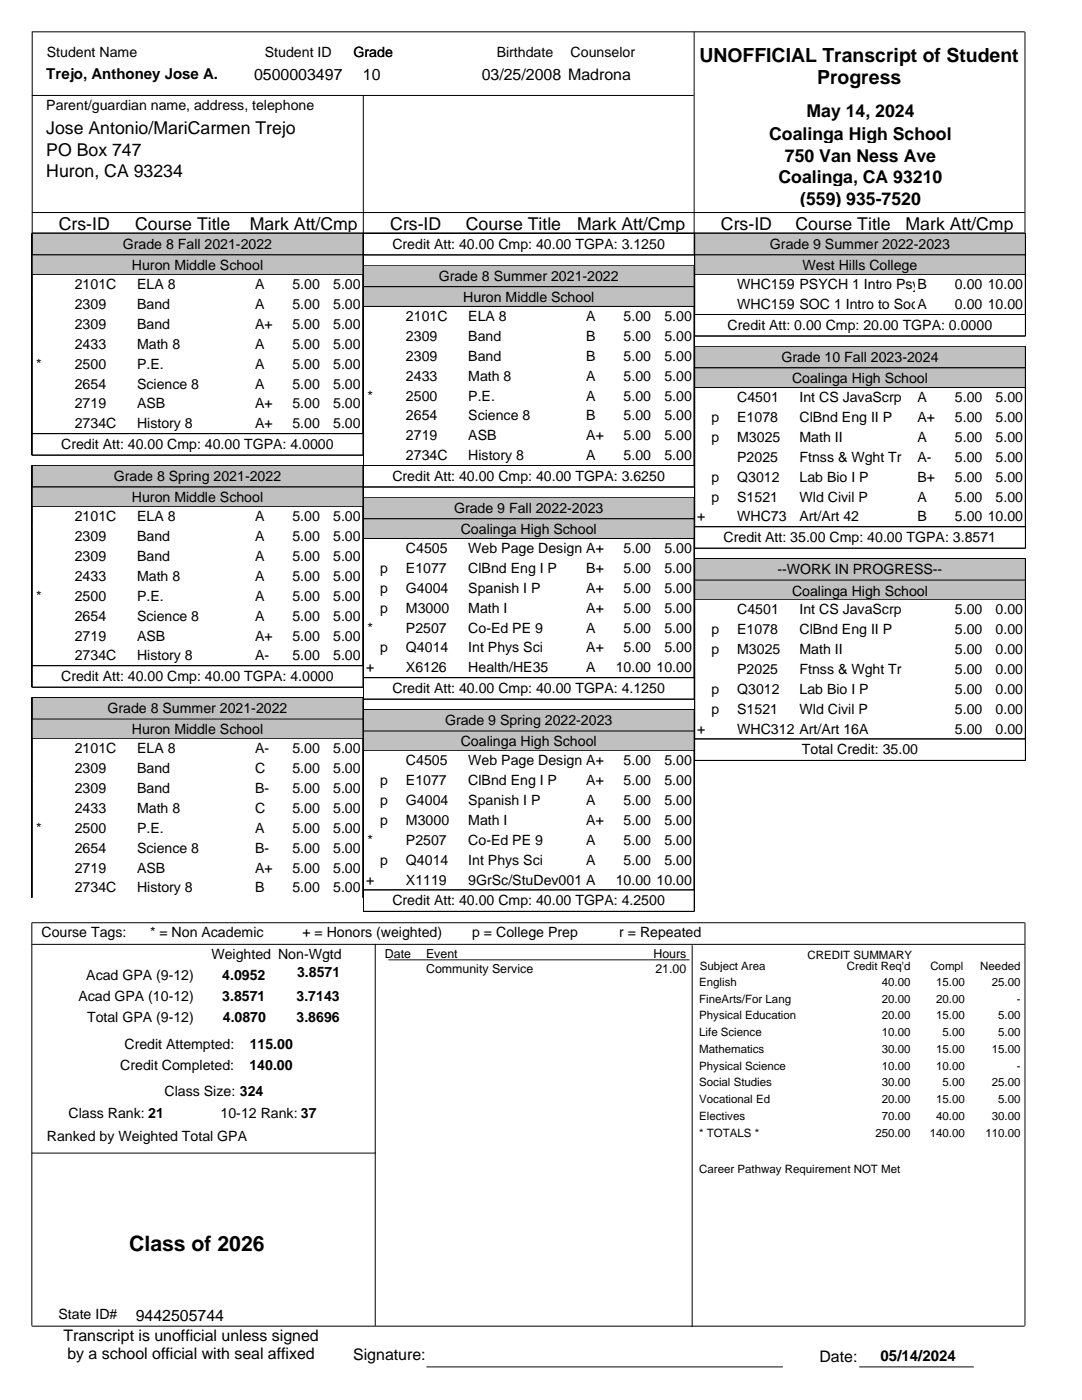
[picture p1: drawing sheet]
<svg xmlns="http://www.w3.org/2000/svg" width="216mm" height="279mm" viewBox="0 0 216 279" stroke-linecap="round" stroke-linejoin="round" font-family="sans-serif">
<defs><g id="words">
<text font-size="4.2" x="25.8" y="249.7">Class of 2026</text>
<g font-size="3.9">
<text x="139.5" y="12.3">UNOFFICIAL Transcript of Student</text>
<text x="163" y="16.8">Progress</text>
</g>
<g font-size="3.5">
<text x="160.9" y="23.4">May 14, 2024</text>
<text x="9.2" y="26.8">Jose Antonio/MariCarmen Trejo</text>
<text x="153.5" y="27.9">Coalinga High School</text>
<text x="9.2" y="31.1">PO Box 747</text>
<text x="9.2" y="35.3">Huron, CA 93234</text>
<text x="156.6" y="32.4">750 Van Ness Ave</text>
<text x="155.3" y="36.6">Coalinga, CA 93210</text>
<text x="159.7" y="40.9">(559) 935-7520</text>
<text x="11.7" y="45.9">Crs-ID</text>
<text x="27" y="45.9">Course Title</text>
<text x="49.8" y="45.9">Mark Att/Cmp</text>
<text x="77.9" y="45.9">Crs-ID</text>
<text x="93" y="45.9">Course Title</text>
<text x="115.2" y="45.9">Mark Att/Cmp</text>
<text x="143.9" y="45.9">Crs-ID</text>
<text x="158.7" y="45.9">Course Title</text>
<text x="180.7" y="45.9">Mark Att/Cmp</text>
</g>
<g font-size="3.2">
<text x="50.7" y="15.9">0500003497</text>
<text x="72.4" y="15.9">10</text>
<text x="96.1" y="15.9">03/25/2008 Madrona</text>
<text x="27.1" y="263.6">9442505744</text>
<text x="12.7" y="267.5">Transcript is unofficial unless signed</text>
<text x="13.4" y="271.2">by a school official with seal affixed</text>
<text x="70.5" y="271.5">Signature:</text>
<text x="163.5" y="271.8">Date:</text>
</g>
<g font-size="3">
<text x="9.2" y="15.8">Trejo, Anthoney Jose A.</text>
<text x="175.7" y="271.6">05/14/2024</text>
</g>
<g font-size="2.8">
<text x="9.3" y="11.4">Student Name</text>
<text x="52.9" y="11.4">Student ID</text>
<text x="70.6" y="11.4">Grade</text>
<text x="99.1" y="11.4">Birthdate</text>
<text x="113.9" y="11.4">Counselor</text>
<text x="9.2" y="22">Parent/guardian name, address, telephone</text>
<text x="24.5" y="49.6">Grade 8 Fall 2021-2022</text>
<text x="26.3" y="54">Huron Middle School</text>
<text x="78.3" y="49.6">Credit Att: 40.00 Cmp: 40.00 TGPA: 3.1250</text>
<text x="153.6" y="49.6">Grade 9 Summer 2022-2023</text>
<text x="160.2" y="54">West Hills College</text>
<text x="14.9" y="57.7">2101C</text>
<text x="27.4" y="57.7">ELA 8</text>
<text x="50.9" y="57.7">A</text>
<text x="58.4" y="57.7">5.00</text>
<text x="66.5" y="57.7">5.00</text>
<text x="87.6" y="56">Grade 8 Summer 2021-2022</text>
<text x="147.1" y="57.7">WHC159 PSYCH 1 Intro Psychology</text>
<text x="183.1" y="57.7">B</text>
<text x="190.5" y="57.7">0.00</text>
<text x="197.1" y="57.7">10.00</text>
<text x="14.9" y="61.7">2309</text>
<text x="14.9" y="65.7">2309</text>
<text x="27.4" y="61.7">Band</text>
<text x="27.4" y="65.7">Band</text>
<text x="50.9" y="61.7">A</text>
<text x="50.9" y="65.7">A+</text>
<text x="58.4" y="61.7">5.00</text>
<text x="58.4" y="65.7">5.00</text>
<text x="66.5" y="61.7">5.00</text>
<text x="66.5" y="65.7">5.00</text>
<text x="81" y="64.1">2101C</text>
<text x="92.4" y="60.3">Huron Middle School</text>
<text x="93.4" y="64.1">ELA 8</text>
<text x="117" y="64.1">A</text>
<text x="124.4" y="64.1">5.00</text>
<text x="132.6" y="64.1">5.00</text>
<text x="145.2" y="65.8">Credit Att: 0.00 Cmp: 20.00 TGPA: 0.0000</text>
<text x="147.1" y="61.7">WHC159 SOC 1 Intro to Sociology0.00</text>
<text x="183.1" y="61.7">A</text>
<text x="197.1" y="61.7">10.00</text>
<text x="14.9" y="69.6">2433</text>
<text x="27.4" y="69.6">Math 8</text>
<text x="50.9" y="69.6">A</text>
<text x="58.4" y="69.6">5.00</text>
<text x="66.5" y="69.6">5.00</text>
<text x="81" y="68.1">2309</text>
<text x="93.4" y="68.1">Band</text>
<text x="117" y="68.1">B</text>
<text x="124.4" y="68.1">5.00</text>
<text x="132.6" y="68.1">5.00</text>
<text x="7.2" y="73.6">*</text>
<text x="14.9" y="73.6">2500</text>
<text x="14.9" y="77.6">2654</text>
<text x="27.4" y="73.6">P.E.</text>
<text x="27.4" y="77.6">Science 8</text>
<text x="50.9" y="73.6">A</text>
<text x="50.9" y="77.6">A</text>
<text x="58.4" y="73.6">5.00</text>
<text x="58.4" y="77.6">5.00</text>
<text x="66.5" y="73.6">5.00</text>
<text x="66.5" y="77.6">5.00</text>
<text x="81" y="72">2309</text>
<text x="81" y="76">2433</text>
<text x="93.4" y="72">Band</text>
<text x="93.4" y="76">Math 8</text>
<text x="117" y="72">B</text>
<text x="117" y="76">A</text>
<text x="124.4" y="72">5.00</text>
<text x="124.4" y="76">5.00</text>
<text x="132.6" y="72">5.00</text>
<text x="132.6" y="76">5.00</text>
<text x="155.9" y="72.2">Grade 10 Fall 2023-2024</text>
<text x="158" y="76.5">Coalinga High School</text>
<text x="14.9" y="81.5">2719</text>
<text x="27.4" y="81.5">ASB</text>
<text x="50.9" y="81.5">A+</text>
<text x="58.4" y="81.5">5.00</text>
<text x="66.5" y="81.5">5.00</text>
<text x="73.3" y="79.9">*</text>
<text x="81" y="79.9">2500</text>
<text x="81" y="83.9">2654</text>
<text x="93.4" y="79.9">P.E.</text>
<text x="93.4" y="83.9">Science 8</text>
<text x="117" y="79.9">A</text>
<text x="117" y="83.9">B</text>
<text x="124.4" y="79.9">5.00</text>
<text x="124.4" y="83.9">5.00</text>
<text x="132.6" y="79.9">5.00</text>
<text x="132.6" y="83.9">5.00</text>
<text x="147.1" y="80.3">C4501</text>
<text x="159.5" y="80.3">Int CS JavaScrp</text>
<text x="183.1" y="80.3">A</text>
<text x="190.5" y="80.3">5.00</text>
<text x="198.7" y="80.3">5.00</text>
<text x="12.2" y="89.6">Credit Att: 40.00 Cmp: 40.00 TGPA: 4.0000</text>
<text x="14.9" y="85.5">2734C</text>
<text x="27.4" y="85.5">History 8</text>
<text x="50.9" y="85.5">A+</text>
<text x="58.4" y="85.5">5.00</text>
<text x="66.5" y="85.5">5.00</text>
<text x="81" y="87.9">2719</text>
<text x="93.4" y="87.9">ASB</text>
<text x="117" y="87.9">A+</text>
<text x="124.4" y="87.9">5.00</text>
<text x="132.6" y="87.9">5.00</text>
<text x="141.9" y="84.2">p</text>
<text x="141.9" y="88.2">p</text>
<text x="147.1" y="84.2">E1078</text>
<text x="147.1" y="88.2">M3025</text>
<text x="159.5" y="84.2">ClBnd Eng II P</text>
<text x="159.5" y="88.2">Math II</text>
<text x="183.1" y="84.2">A+</text>
<text x="183.1" y="88.2">A</text>
<text x="190.5" y="84.2">5.00</text>
<text x="190.5" y="88.2">5.00</text>
<text x="198.7" y="84.2">5.00</text>
<text x="198.7" y="88.2">5.00</text>
<text x="22.7" y="96">Grade 8 Spring 2021-2022</text>
<text x="78.3" y="96">Credit Att: 40.00 Cmp: 40.00 TGPA: 3.6250</text>
<text x="81" y="91.8">2734C</text>
<text x="93.4" y="91.8">History 8</text>
<text x="117" y="91.8">A</text>
<text x="124.4" y="91.8">5.00</text>
<text x="132.6" y="91.8">5.00</text>
<text x="147.1" y="92.2">P2025</text>
<text x="159.5" y="92.2">Ftnss &amp; Wght Tr</text>
<text x="183.1" y="92.2">A-</text>
<text x="190.5" y="92.2">5.00</text>
<text x="198.7" y="92.2">5.00</text>
<text x="26.3" y="100.3">Huron Middle School</text>
<text x="141.9" y="96.1">p</text>
<text x="141.9" y="100.1">p</text>
<text x="147.1" y="96.1">Q3012</text>
<text x="147.1" y="100.1">S1521</text>
<text x="159.5" y="96.1">Lab Bio I P</text>
<text x="159.5" y="100.1">Wld Civil P</text>
<text x="183.1" y="96.1">B+</text>
<text x="183.1" y="100.1">A</text>
<text x="190.5" y="96.1">5.00</text>
<text x="190.5" y="100.1">5.00</text>
<text x="198.7" y="96.1">5.00</text>
<text x="198.7" y="100.1">5.00</text>
<text x="14.9" y="104.1">2101C</text>
<text x="27.4" y="104.1">ELA 8</text>
<text x="50.9" y="104.1">A</text>
<text x="58.4" y="104.1">5.00</text>
<text x="66.5" y="104.1">5.00</text>
<text x="90.6" y="102.3">Grade 9 Fall 2022-2023</text>
<text x="91.9" y="106.6">Coalinga High School</text>
<text x="139.1" y="104.1">+</text>
<text x="147.1" y="104.1">WHC73</text>
<text x="159.5" y="104.1">Art/Art 42</text>
<text x="183.1" y="104.1">B</text>
<text x="190.5" y="104.1">5.00</text>
<text x="197.1" y="104.1">10.00</text>
<text x="14.9" y="108">2309</text>
<text x="14.9" y="112">2309</text>
<text x="27.4" y="108">Band</text>
<text x="27.4" y="112">Band</text>
<text x="50.9" y="108">A</text>
<text x="50.9" y="112">A</text>
<text x="58.4" y="108">5.00</text>
<text x="58.4" y="112">5.00</text>
<text x="66.5" y="108">5.00</text>
<text x="66.5" y="112">5.00</text>
<text x="81" y="110.4">C4505</text>
<text x="93.4" y="110.4">Web Page Design A+</text>
<text x="124.4" y="110.4">5.00</text>
<text x="132.6" y="110.4">5.00</text>
<text x="144.4" y="108.2">Credit Att: 35.00 Cmp: 40.00 TGPA: 3.8571</text>
<text x="7.2" y="119.9">*</text>
<text x="14.9" y="115.9">2433</text>
<text x="14.9" y="119.9">2500</text>
<text x="27.4" y="115.9">Math 8</text>
<text x="27.4" y="119.9">P.E.</text>
<text x="50.9" y="115.9">A</text>
<text x="50.9" y="119.9">A</text>
<text x="58.4" y="115.9">5.00</text>
<text x="58.4" y="119.9">5.00</text>
<text x="66.5" y="115.9">5.00</text>
<text x="66.5" y="119.9">5.00</text>
<text x="75.8" y="114.4">p</text>
<text x="75.8" y="118.3">p</text>
<text x="81" y="114.4">E1077</text>
<text x="81" y="118.3">G4004</text>
<text x="93.4" y="114.4">ClBnd Eng I P</text>
<text x="93.4" y="118.3">Spanish I P</text>
<text x="117" y="114.4">B+</text>
<text x="117" y="118.3">A+</text>
<text x="124.4" y="114.4">5.00</text>
<text x="124.4" y="118.3">5.00</text>
<text x="132.6" y="114.4">5.00</text>
<text x="132.6" y="118.3">5.00</text>
<text x="155.1" y="114.5">--WORK IN PROGRESS--</text>
<text x="158" y="118.8">Coalinga High School</text>
<text x="14.9" y="123.9">2654</text>
<text x="27.4" y="123.9">Science 8</text>
<text x="50.9" y="123.9">A</text>
<text x="58.4" y="123.9">5.00</text>
<text x="66.5" y="123.9">5.00</text>
<text x="75.8" y="122.3">p</text>
<text x="81" y="122.3">M3000</text>
<text x="93.4" y="122.3">Math I</text>
<text x="117" y="122.3">A+</text>
<text x="124.4" y="122.3">5.00</text>
<text x="132.6" y="122.3">5.00</text>
<text x="147.1" y="122.6">C4501</text>
<text x="159.5" y="122.6">Int CS JavaScrp</text>
<text x="190.5" y="122.6">5.00</text>
<text x="198.7" y="122.6">0.00</text>
<text x="14.9" y="127.8">2719</text>
<text x="14.9" y="131.8">2734C</text>
<text x="27.4" y="127.8">ASB</text>
<text x="27.4" y="131.8">History 8</text>
<text x="50.9" y="127.8">A+</text>
<text x="50.9" y="131.8">A-</text>
<text x="58.4" y="127.8">5.00</text>
<text x="58.4" y="131.8">5.00</text>
<text x="66.5" y="127.8">5.00</text>
<text x="66.5" y="131.8">5.00</text>
<text x="73.3" y="126.3">*</text>
<text x="75.8" y="130.2">p</text>
<text x="81" y="126.3">P2507</text>
<text x="81" y="130.2">Q4014</text>
<text x="93.4" y="126.3">Co-Ed PE 9</text>
<text x="93.4" y="130.2">Int Phys Sci</text>
<text x="117" y="126.3">A</text>
<text x="117" y="130.2">A+</text>
<text x="124.4" y="126.3">5.00</text>
<text x="124.4" y="130.2">5.00</text>
<text x="132.6" y="126.3">5.00</text>
<text x="132.6" y="130.2">5.00</text>
<text x="141.9" y="126.6">p</text>
<text x="141.9" y="130.6">p</text>
<text x="147.1" y="126.6">E1078</text>
<text x="147.1" y="130.6">M3025</text>
<text x="159.5" y="126.6">ClBnd Eng II P</text>
<text x="159.5" y="130.6">Math II</text>
<text x="190.5" y="126.6">5.00</text>
<text x="190.5" y="130.6">5.00</text>
<text x="198.7" y="126.6">0.00</text>
<text x="198.7" y="130.6">0.00</text>
<text x="12.2" y="135.9">Credit Att: 40.00 Cmp: 40.00 TGPA: 4.0000</text>
<text x="73" y="134.2">+</text>
<text x="81" y="134.2">X6126</text>
<text x="93.4" y="134.2">Health/HE35</text>
<text x="117" y="134.2">A</text>
<text x="122.9" y="134.2">10.00</text>
<text x="131" y="134.2">10.00</text>
<text x="147.1" y="134.5">P2025</text>
<text x="159.5" y="134.5">Ftnss &amp; Wght Tr</text>
<text x="190.5" y="134.5">5.00</text>
<text x="198.7" y="134.5">0.00</text>
<text x="21.5" y="142.3">Grade 8 Summer 2021-2022</text>
<text x="78.3" y="138.3">Credit Att: 40.00 Cmp: 40.00 TGPA: 4.1250</text>
<text x="141.9" y="138.5">p</text>
<text x="141.9" y="142.4">p</text>
<text x="147.1" y="138.5">Q3012</text>
<text x="147.1" y="142.4">S1521</text>
<text x="159.5" y="138.5">Lab Bio I P</text>
<text x="159.5" y="142.4">Wld Civil P</text>
<text x="190.5" y="138.5">5.00</text>
<text x="190.5" y="142.4">5.00</text>
<text x="198.7" y="138.5">0.00</text>
<text x="198.7" y="142.4">0.00</text>
<text x="26.3" y="146.6">Huron Middle School</text>
<text x="88.8" y="144.7">Grade 9 Spring 2022-2023</text>
<text x="91.9" y="149">Coalinga High School</text>
<text x="139.1" y="146.4">+</text>
<text x="147.1" y="146.4">WHC312 Art/Art 16A</text>
<text x="190.5" y="146.4">5.00</text>
<text x="198.7" y="146.4">0.00</text>
<text x="14.9" y="150.4">2101C</text>
<text x="14.9" y="154.3">2309</text>
<text x="27.4" y="150.4">ELA 8</text>
<text x="27.4" y="154.3">Band</text>
<text x="50.9" y="150.4">A-</text>
<text x="50.9" y="154.3">C</text>
<text x="58.4" y="150.4">5.00</text>
<text x="58.4" y="154.3">5.00</text>
<text x="66.5" y="150.4">5.00</text>
<text x="66.5" y="154.3">5.00</text>
<text x="81" y="152.8">C4505</text>
<text x="93.4" y="152.8">Web Page Design A+</text>
<text x="124.4" y="152.8">5.00</text>
<text x="132.6" y="152.8">5.00</text>
<text x="160" y="150.5">Total Credit: 35.00</text>
<text x="14.9" y="158.3">2309</text>
<text x="27.4" y="158.3">Band</text>
<text x="50.9" y="158.3">B-</text>
<text x="58.4" y="158.3">5.00</text>
<text x="66.5" y="158.3">5.00</text>
<text x="75.8" y="156.7">p</text>
<text x="75.8" y="160.7">p</text>
<text x="81" y="156.7">E1077</text>
<text x="81" y="160.7">G4004</text>
<text x="93.4" y="156.7">ClBnd Eng I P</text>
<text x="93.4" y="160.7">Spanish I P</text>
<text x="117" y="156.7">A+</text>
<text x="117" y="160.7">A</text>
<text x="124.4" y="156.7">5.00</text>
<text x="124.4" y="160.7">5.00</text>
<text x="132.6" y="156.7">5.00</text>
<text x="132.6" y="160.7">5.00</text>
<text x="7.2" y="166.2">*</text>
<text x="14.9" y="162.3">2433</text>
<text x="14.9" y="166.2">2500</text>
<text x="27.4" y="162.3">Math 8</text>
<text x="27.4" y="166.2">P.E.</text>
<text x="50.9" y="162.3">C</text>
<text x="50.9" y="166.2">A</text>
<text x="58.4" y="162.3">5.00</text>
<text x="58.4" y="166.2">5.00</text>
<text x="66.5" y="162.3">5.00</text>
<text x="66.5" y="166.2">5.00</text>
<text x="75.8" y="164.6">p</text>
<text x="81" y="164.6">M3000</text>
<text x="93.4" y="164.6">Math I</text>
<text x="117" y="164.6">A+</text>
<text x="124.4" y="164.6">5.00</text>
<text x="132.6" y="164.6">5.00</text>
<text x="14.9" y="170.2">2654</text>
<text x="27.4" y="170.2">Science 8</text>
<text x="50.9" y="170.2">B-</text>
<text x="58.4" y="170.2">5.00</text>
<text x="66.5" y="170.2">5.00</text>
<text x="73.3" y="168.6">*</text>
<text x="75.8" y="172.6">p</text>
<text x="81" y="168.6">P2507</text>
<text x="81" y="172.6">Q4014</text>
<text x="93.4" y="168.6">Co-Ed PE 9</text>
<text x="93.4" y="172.6">Int Phys Sci</text>
<text x="117" y="168.6">A</text>
<text x="117" y="172.6">A</text>
<text x="124.4" y="168.6">5.00</text>
<text x="124.4" y="172.6">5.00</text>
<text x="132.6" y="168.6">5.00</text>
<text x="132.6" y="172.6">5.00</text>
<text x="14.9" y="174.1">2719</text>
<text x="14.9" y="178.1">2734C</text>
<text x="27.4" y="174.1">ASB</text>
<text x="27.4" y="178.1">History 8</text>
<text x="50.9" y="174.1">A+</text>
<text x="50.9" y="178.1">B</text>
<text x="58.4" y="174.1">5.00</text>
<text x="58.4" y="178.1">5.00</text>
<text x="66.5" y="174.1">5.00</text>
<text x="66.5" y="178.1">5.00</text>
<text x="73" y="176.5">+</text>
<text x="81" y="176.5">X1119</text>
<text x="93.4" y="176.5">9GrSc/StuDev001 A</text>
<text x="122.9" y="176.5">10.00</text>
<text x="131" y="176.5">10.00</text>
<text x="78.3" y="180.7">Credit Att: 40.00 Cmp: 40.00 TGPA: 4.2500</text>
<text x="8.3" y="187.1">Course Tags:</text>
<text x="29.9" y="187.1">* = Non Academic</text>
<text x="42.2" y="191.3">Weighted Non-Wgtd</text>
<text x="60.3" y="187.1">+ = Honors (weighted)</text>
<text x="94.2" y="187.1">p = College Prep</text>
<text x="123.6" y="187.1">r = Repeated</text>
<text x="17.2" y="195.5">Acad GPA (9-12)</text>
<text x="44.4" y="195.5">4.0952</text>
<text x="59.3" y="195">3.8571</text>
<text x="15.6" y="199.8">Acad GPA (10-12)</text>
<text x="17.4" y="204">Total GPA (9-12)</text>
<text x="44.4" y="199.8">3.8571</text>
<text x="44.5" y="204">4.0870</text>
<text x="59.2" y="204">3.8696</text>
<text x="59.2" y="199.8">3.7143</text>
<text x="24.8" y="209.3">Credit Attempted:</text>
<text x="49.8" y="209.3">115.00</text>
<text x="24" y="213.5">Credit Completed:</text>
<text x="49.8" y="213.5">140.00</text>
<text x="32.8" y="218.8">Class Size: 324</text>
<text x="9.3" y="227.8">Ranked by Weighted Total GPA</text>
<text x="13.7" y="223">Class Rank: 21</text>
<text x="44" y="223">10-12 Rank: 37</text>
<text x="11.7" y="263.3">State ID#</text>
</g>
<g font-size="2.5">
<text x="76.8" y="191.2">Date</text>
<text x="85" y="191.2">Event</text>
<text x="130.4" y="191.2">Hours</text>
<text x="85" y="194.1">Community Service</text>
<text x="130.8" y="194.1">21.00</text>
</g>
<g font-size="2.3">
<text x="161.1" y="191.3">CREDIT SUMMARY</text>
<text x="139.5" y="196.8">English</text>
<text x="139.6" y="193.5">Subject Area</text>
<text x="169" y="193.5">Credit Req'd</text>
<text x="175.9" y="196.8">40.00</text>
<text x="185.6" y="193.5">Compl</text>
<text x="186.8" y="196.8">15.00</text>
<text x="195.6" y="193.5">Needed</text>
<text x="197.9" y="196.8">25.00</text>
<text x="139.5" y="200.1">FineArts/For Lang</text>
<text x="139.5" y="203.4">Physical Education</text>
<text x="175.9" y="200.1">20.00</text>
<text x="175.9" y="203.4">20.00</text>
<text x="186.8" y="200.1">20.00</text>
<text x="186.8" y="203.4">15.00</text>
<text x="199.2" y="203.4">5.00</text>
<text x="202.9" y="200.1">-</text>
<text x="139.5" y="206.8">Life Science</text>
<text x="175.9" y="206.8">10.00</text>
<text x="188.1" y="206.8">5.00</text>
<text x="199.2" y="206.8">5.00</text>
<text x="139.5" y="210.1">Mathematics</text>
<text x="139.5" y="213.5">Physical Science</text>
<text x="175.9" y="210.1">30.00</text>
<text x="175.9" y="213.5">10.00</text>
<text x="186.8" y="210.1">15.00</text>
<text x="186.8" y="213.5">10.00</text>
<text x="197.9" y="210.1">15.00</text>
<text x="202.9" y="213.5">-</text>
<text x="139.5" y="216.8">Social Studies</text>
<text x="139.5" y="220.1">Vocational Ed</text>
<text x="175.9" y="216.8">30.00</text>
<text x="175.9" y="220.1">20.00</text>
<text x="186.8" y="220.1">15.00</text>
<text x="188.1" y="216.8">5.00</text>
<text x="197.9" y="216.8">25.00</text>
<text x="199.2" y="220.1">5.00</text>
<text x="139.5" y="223.5">Electives</text>
<text x="139.5" y="226.8">* TOTALS *</text>
<text x="174.7" y="226.8">250.00</text>
<text x="175.9" y="223.5">70.00</text>
<text x="185.5" y="226.8">140.00</text>
<text x="186.8" y="223.5">40.00</text>
<text x="196.6" y="226.8">110.00</text>
<text x="197.9" y="223.5">30.00</text>
<text x="139.5" y="234.1">Career Pathway Requirement NOT Met</text>
</g>
</g></defs>
<path d="M6.3 6.4h198.2M6.3 19.1h132.1M6.4 6.4v40.2M72.5 19.1v27.5M138.5 6.4v40.2M204.5 6.4v40.2M6.3 42.4h198.2M6.3 46.5h198.2" fill="none" stroke="#000" stroke-width=".2"/>
<path d="M6.3 46.6h66.2v4.3h-66.2z" fill="#c0c0c0"/>
<path d="M72.5 46.6h-66.2v4.2M72.5 50.9h-66.2v4" fill="none" stroke="#000" stroke-width=".2"/>
<path d="M6.3 46.6v4.3M72.5 46.6v4.3" fill="none" stroke="#000" stroke-width=".35"/>
<path d="M6.3 50.9h66.2v3.9h-66.2z" fill="#c0c0c0"/>
<path d="M6.3 50.9h66.2M72.5 54.8h-66.2v35.8M6.3 86.5h66.2M6.3 90.8h66.2" fill="none" stroke="#000" stroke-width=".2"/>
<path d="M6.3 50.9v4M6.4 54.8v31.7M72.5 50.9v39.9M6.3 86.5v4.3" fill="none" stroke="#000" stroke-width=".35"/>
<path d="M6.3 92.9h66.2v4.3h-66.2z" fill="#c0c0c0"/>
<path d="M72.5 92.9h-66.2v4.2M72.5 97.2h-66.2v4" fill="none" stroke="#000" stroke-width=".2"/>
<path d="M6.3 92.9v4.3M72.5 92.9v4.3" fill="none" stroke="#000" stroke-width=".35"/>
<path d="M6.3 97.2h66.2v3.9h-66.2z" fill="#c0c0c0"/>
<path d="M6.3 97.2h66.2M6.3 101.1h66.2M6.3 101.1v35.8M6.3 132.8h66.2M6.3 137.1h66.2" fill="none" stroke="#000" stroke-width=".2"/>
<path d="M6.3 97.2v4M72.5 97.2v39.9M6.4 101.1v31.7M6.3 132.8v4.3" fill="none" stroke="#000" stroke-width=".35"/>
<path d="M6.3 139.2h66.2v4.3h-66.2z" fill="#c0c0c0"/>
<path d="M72.5 139.2h-66.2v4.2M72.5 143.5h-66.2v4" fill="none" stroke="#000" stroke-width=".2"/>
<path d="M6.3 139.2v4.3M72.5 139.2v4.3" fill="none" stroke="#000" stroke-width=".35"/>
<path d="M6.3 143.5h66.2v4h-66.2z" fill="#c0c0c0"/>
<path d="M72.4 50.9h66.2M138.6 46.6h-66.2v4M6.3 143.5h66.2M72.5 147.4h-66.2v31.8" fill="none" stroke="#000" stroke-width=".2"/>
<path d="M72.4 46.6v4.3M138.6 46.6v4.3M6.3 143.5v4M6.4 147.5v31.7M72.5 143.5v35.7" fill="none" stroke="#000" stroke-width=".35"/>
<path d="M72.4 52.9h66.2v4.3h-66.2z" fill="#c0c0c0"/>
<path d="M138.6 52.9h-66.2v4.3M138.6 57.2h-66.2v4" fill="none" stroke="#000" stroke-width=".2"/>
<path d="M72.4 52.9v4.3M138.6 52.9v4.3" fill="none" stroke="#000" stroke-width=".35"/>
<path d="M72.4 57.2h66.2v4h-66.2z" fill="#c0c0c0"/>
<path d="M72.4 57.2h66.2M138.6 61.2h-66.2v35.7M72.4 92.9h66.2M72.4 97.2h66.2" fill="none" stroke="#000" stroke-width=".2"/>
<path d="M72.4 57.2v40M138.6 57.2v40" fill="none" stroke="#000" stroke-width=".35"/>
<path d="M72.4 99.2h66.2v4.3h-66.2z" fill="#c0c0c0"/>
<path d="M138.6 99.2h-66.2v4.3M138.6 103.5h-66.2v4" fill="none" stroke="#000" stroke-width=".2"/>
<path d="M72.4 99.2v4.3M138.6 99.2v4.3" fill="none" stroke="#000" stroke-width=".35"/>
<path d="M72.4 103.5h66.2v4h-66.2z" fill="#c0c0c0"/>
<path d="M72.4 103.5h66.2M72.4 107.5h66.2M72.4 107.5v31.8M72.4 135.2h66.2M72.4 139.5h66.2" fill="none" stroke="#000" stroke-width=".2"/>
<path d="M72.4 103.5v36M138.6 103.5v36" fill="none" stroke="#000" stroke-width=".35"/>
<path d="M72.4 141.6h66.2v4.3h-66.2z" fill="#c0c0c0"/>
<path d="M138.6 141.6h-66.2v4.2M138.6 145.9h-66.2v4" fill="none" stroke="#000" stroke-width=".2"/>
<path d="M72.4 141.6v4.3M138.6 141.6v4.3" fill="none" stroke="#000" stroke-width=".35"/>
<path d="M72.4 145.9h66.2v4h-66.2z" fill="#c0c0c0"/>
<path d="M72.4 145.9h66.2M72.4 149.8h66.2M72.4 149.8v31.9M72.4 177.6h66.2M72.4 181.9h66.2" fill="none" stroke="#000" stroke-width=".2"/>
<path d="M72.4 145.9v36M138.6 145.9v36" fill="none" stroke="#000" stroke-width=".35"/>
<path d="M138.5 46.6h66.2v4.3h-66.2z" fill="#c0c0c0"/>
<path d="M204.7 46.6h-66.2v4.2M204.7 50.9h-66.2v4" fill="none" stroke="#000" stroke-width=".2"/>
<path d="M138.5 46.6v4.3M204.7 46.6v4.3" fill="none" stroke="#000" stroke-width=".35"/>
<path d="M138.5 50.9h66.2v3.9h-66.2z" fill="#c0c0c0"/>
<path d="M138.5 50.9h66.2M204.7 54.8h-66.2v12M138.5 62.8h66.2M138.5 67.1h66.2" fill="none" stroke="#000" stroke-width=".2"/>
<path d="M138.5 50.9v16.2M204.7 50.9v16.2" fill="none" stroke="#000" stroke-width=".35"/>
<path d="M138.5 69.1h66.2v4.3h-66.2z" fill="#c0c0c0"/>
<path d="M204.7 69.1h-66.2v4.2M204.7 73.4h-66.2v4" fill="none" stroke="#000" stroke-width=".2"/>
<path d="M138.5 69.1v4.3M204.7 69.1v4.3" fill="none" stroke="#000" stroke-width=".35"/>
<path d="M138.5 73.4h66.2v4h-66.2z" fill="#c0c0c0"/>
<path d="M138.5 73.4h66.2M204.7 77.3h-66.2v31.9M138.5 105.1h66.2M138.5 109.4h66.2" fill="none" stroke="#000" stroke-width=".2"/>
<path d="M138.5 73.4v36M204.7 73.4v36" fill="none" stroke="#000" stroke-width=".35"/>
<path d="M138.5 111.5h66.2v4.3h-66.2z" fill="#c0c0c0"/>
<path d="M204.7 111.5h-66.2v4.2M204.7 115.8h-66.2v4" fill="none" stroke="#000" stroke-width=".2"/>
<path d="M138.5 111.5v4.3M204.7 111.5v4.3" fill="none" stroke="#000" stroke-width=".35"/>
<path d="M138.5 115.8h66.2v3.9h-66.2z" fill="#c0c0c0"/>
<g fill="none" stroke="#000" stroke-width=".2">
<path d="M138.5 115.8h66.2M204.7 119.7h-66.2v31.8M138.5 147.5h66.2M138.5 151.8h66.2M6.3 188.5h198.2M74.9 188.4v76.2M77.5 191.6h60.1M138.1 188.6v76.2M204.5 184.1h-198.2v80.5M204.5 184.1v80.5M6.3 230.1h68.6M6.3 264.7h198.2"/>
<path d="M85.1 272.8h71.1M171.4 272.8h22.9"/>
</g>
<path d="M138.5 115.8v36M204.7 115.8v36" fill="none" stroke="#000" stroke-width=".35"/>
<use href="#words"/>
</svg>
